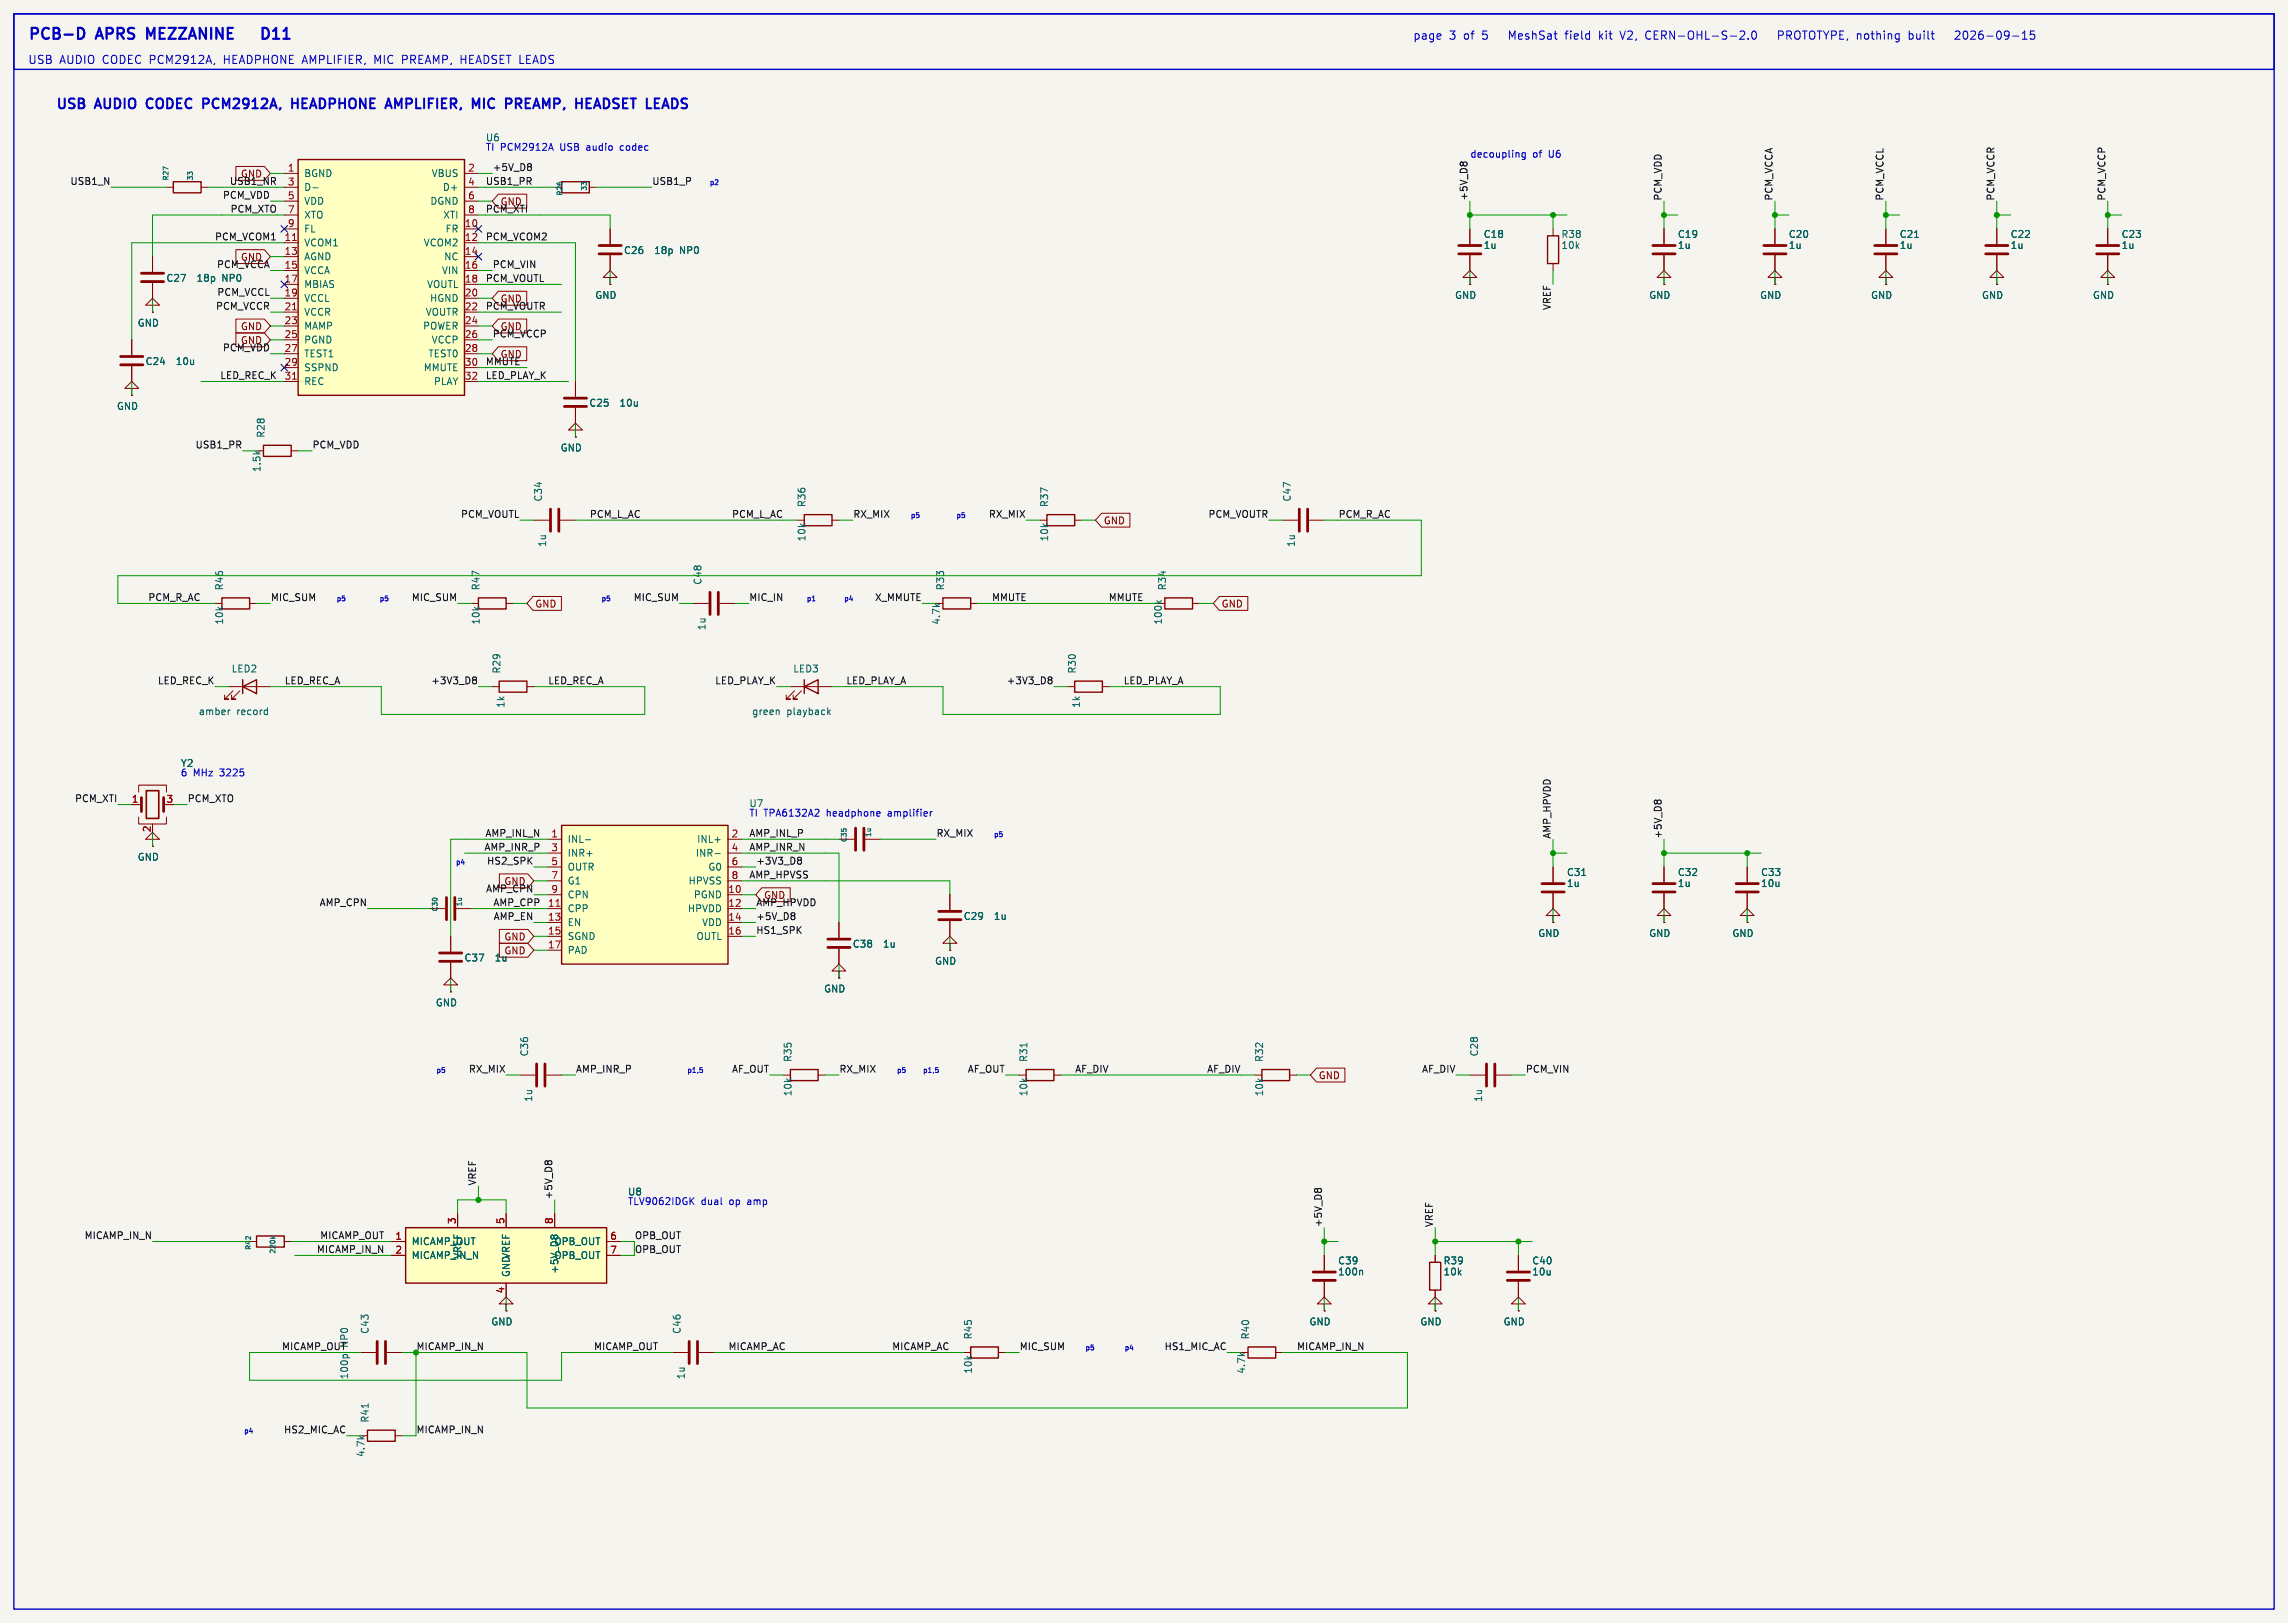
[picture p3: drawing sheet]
<svg xmlns="http://www.w3.org/2000/svg" width="419mm" height="297mm" viewBox="0 0 419 297" stroke-linecap="round" stroke-linejoin="round" font-family="sans-serif">
<defs><g id="words">
<g font-size="2.8" fill="#0000c2">
<text x="5.1" y="7.4">PCB-D</text>
<text x="17.9" y="7.4">APRS</text>
<text x="27.8" y="7.4">MEZZANINE</text>
<text x="51.4" y="7.4">D11</text>
</g>
<g font-size="2.5" fill="#0000c2">
<text x="10.2" y="20.1">USB</text>
<text x="17.7" y="20.1">AUDIO</text>
<text x="27.7" y="20.1">CODEC</text>
<text x="38.7" y="20.1">PCM2912A,</text>
<text x="55.7" y="20.1">HEADPHONE</text>
<text x="73.8" y="20.1">AMPLIFIER,</text>
<text x="90.3" y="20.1">MIC</text>
<text x="97.1" y="20.1">PREAMP,</text>
<text x="110.6" y="20.1">HEADSET LEADS</text>
</g>
<g font-size="2.1" fill="#0000c2">
<text x="5.1" y="11.8">USB</text>
<text x="10.9" y="11.8">AUDIO CODEC PCM2912A,</text>
<text x="41.3" y="11.8">HEADPHONE AMPLIFIER,</text>
<text x="69.2" y="11.8">MIC PREAMP,</text>
<text x="85.3" y="11.8">HEADSET LEADS</text>
<text x="258.8" y="7.4">page</text>
<text x="265.4" y="7.4">3</text>
<text x="268.2" y="7.4">of</text>
<text x="271.7" y="7.4">5</text>
<text x="277" y="7.4">MeshSat</text>
<text x="287.5" y="7.4">field</text>
<text x="293.8" y="7.4">kit</text>
<text x="297.9" y="7.4">V2,</text>
<text x="302.6" y="7.4">CERN-OHL-S-2.0</text>
<text x="327.4" y="7.4">PROTOTYPE, nothing</text>
<text x="351.6" y="7.4">built</text>
<text x="360.6" y="7.4">2026-09-15</text>
</g>
<g font-size="1.8" fill="#0000c2">
<text x="88.9" y="27.7">TI PCM2912A</text>
<text x="88.9" y="26.1">U6</text>
<text x="102.7" y="27.7">USB</text>
<text x="107.7" y="27.7">audio</text>
<text x="114.1" y="27.7">codec</text>
<text x="269.2" y="29">decoupling</text>
<text x="280.8" y="29">of</text>
<text x="283.8" y="29">U6</text>
<text x="33" y="142.2">6</text>
<text x="35.4" y="142.2">MHz</text>
<text x="40.4" y="142.2">3225</text>
<text x="137.2" y="149.6">TI TPA6132A2</text>
<text x="137.2" y="148">U7</text>
<text x="151.5" y="149.6">headphone</text>
<text x="162.9" y="149.6">amplifier</text>
<text x="114.9" y="220.7">TLV9062IDGK</text>
<text x="128.4" y="220.7">dual</text>
<text x="133.7" y="220.7">op</text>
<text x="137.2" y="220.7">amp</text>
</g>
<g font-size="1.8" fill="#0f0f0f">
<text x="12.8" y="33.9">USB1_N</text>
<text x="42" y="33.9">USB1_NR</text>
<text x="44" y="32.7">GND</text>
<text x="88.9" y="33.9">USB1_PR</text>
<text x="90.2" y="31.4">+5V_D8</text>
<text x="119.4" y="33.9">USB1_P</text>
<text x="40.7" y="36.5">PCM_VDD</text>
<text x="42.1" y="39">PCM_XTO</text>
<text x="88.9" y="39">PCM_XTI</text>
<text x="91.6" y="37.8">GND</text>
<text x="268.9" y="36.8" transform="rotate(-90 268.9 36.8)">+5V_D8</text>
<text x="304.5" y="36.8" transform="rotate(-90 304.5 36.8)">PCM_VDD</text>
<text x="324.8" y="36.8" transform="rotate(-90 324.8 36.8)">PCM_VCCA</text>
<text x="345.1" y="36.8" transform="rotate(-90 345.1 36.8)">PCM_VCCL</text>
<text x="365.4" y="36.8" transform="rotate(-90 365.4 36.8)">PCM_VCCR</text>
<text x="385.7" y="36.8" transform="rotate(-90 385.7 36.8)">PCM_VCCP</text>
<text x="39.3" y="44.1">PCM_VCOM1</text>
<text x="44" y="47.9">GND</text>
<text x="88.9" y="44.1">PCM_VCOM2</text>
<text x="39.7" y="49.2">PCM_VCCA</text>
<text x="88.9" y="51.7">PCM_VOUTL</text>
<text x="90.2" y="49.2">PCM_VIN</text>
<text x="39.5" y="56.8">PCM_VCCR</text>
<text x="39.7" y="54.3">PCM_VCCL</text>
<text x="88.9" y="56.8">PCM_VOUTR</text>
<text x="91.6" y="55.6">GND</text>
<text x="284.1" y="56.9" transform="rotate(-90 284.1 56.9)">VREF</text>
<text x="40.7" y="64.4">PCM_VDD</text>
<text x="44" y="63.2">GND</text>
<text x="90.2" y="61.9">PCM_VCCP</text>
<text x="91.6" y="65.7">GND</text>
<text x="91.6" y="60.6">GND</text>
<text x="40.3" y="69.5">LED_REC_K</text>
<text x="88.9" y="69.5">LED_PLAY_K</text>
<text x="88.9" y="67">MMUTE</text>
<text x="35.7" y="82.2">USB1_PR</text>
<text x="57.1" y="82.2">PCM_VDD</text>
<text x="84.3" y="94.9">PCM_VOUTL</text>
<text x="107.9" y="94.9">PCM_L_AC</text>
<text x="134" y="94.9">PCM_L_AC</text>
<text x="156.2" y="94.9">RX_MIX</text>
<text x="181" y="94.9">RX_MIX</text>
<text x="221.3" y="94.9">PCM_VOUTR</text>
<text x="245.1" y="94.9">PCM_R_AC</text>
<text x="27.1" y="110.1">PCM_R_AC</text>
<text x="49.5" y="110.1">MIC_SUM</text>
<text x="75.3" y="110.1">MIC_SUM</text>
<text x="116" y="110.1">MIC_SUM</text>
<text x="137.2" y="110.1">MIC_IN</text>
<text x="160.2" y="110.1">X_MMUTE</text>
<text x="181.6" y="110.1">MMUTE</text>
<text x="203" y="110.1">MMUTE</text>
<text x="28.8" y="125.4">LED_REC_K</text>
<text x="52.1" y="125.4">LED_REC_A</text>
<text x="78.9" y="125.4">+3V3_D8</text>
<text x="100.3" y="125.4">LED_REC_A</text>
<text x="130.9" y="125.4">LED_PLAY_K</text>
<text x="154.9" y="125.4">LED_PLAY_A</text>
<text x="184.3" y="125.4">+3V3_D8</text>
<text x="205.7" y="125.4">LED_PLAY_A</text>
<text x="13.6" y="147">PCM_XTI</text>
<text x="34.3" y="147">PCM_XTO</text>
<text x="88.6" y="155.9">AMP_INR_P</text>
<text x="88.8" y="153.3">AMP_INL_N</text>
<text x="137.2" y="153.3">AMP_INL_P</text>
<text x="137.2" y="155.9">AMP_INR_N</text>
<text x="171.4" y="153.3">RX_MIX</text>
<text x="284.1" y="153.7" transform="rotate(-90 284.1 153.7)">AMP_HPVDD</text>
<text x="304.5" y="153.7" transform="rotate(-90 304.5 153.7)">+5V_D8</text>
<text x="89.1" y="158.4">HS2_SPK</text>
<text x="137.2" y="160.9">AMP_HPVSS</text>
<text x="138.4" y="158.4">+3V3_D8</text>
<text x="58.5" y="166">AMP_CPN</text>
<text x="88.9" y="163.5">AMP_CPN</text>
<text x="90.3" y="166">AMP_CPP</text>
<text x="92.3" y="162.2">GND</text>
<text x="138.4" y="166">AMP_HPVDD</text>
<text x="139.9" y="164.8">GND</text>
<text x="90.3" y="168.6">AMP_EN</text>
<text x="138.4" y="168.6">+5V_D8</text>
<text x="138.4" y="171.1">HS1_SPK</text>
<text x="85.8" y="196.5">RX_MIX</text>
<text x="105.4" y="196.5">AMP_INR_P</text>
<text x="134" y="196.5">AF_OUT</text>
<text x="153.7" y="196.5">RX_MIX</text>
<text x="177.2" y="196.5">AF_OUT</text>
<text x="196.8" y="196.5">AF_DIV</text>
<text x="221" y="196.5">AF_DIV</text>
<text x="260.4" y="196.5">AF_DIV</text>
<text x="279.4" y="196.5">PCM_VIN</text>
<text x="87.3" y="217.2" transform="rotate(-90 87.3 217.2)">VREF</text>
<text x="101.3" y="219.7" transform="rotate(-90 101.3 219.7)">+5V_D8</text>
<text x="15.4" y="227">MICAMP_IN_N</text>
<text x="58.6" y="227">MICAMP_OUT</text>
<text x="116.2" y="227">OPB_OUT</text>
<text x="242.2" y="224.8" transform="rotate(-90 242.2 224.8)">+5V_D8</text>
<text x="262.5" y="224.8" transform="rotate(-90 262.5 224.8)">VREF</text>
<text x="57.9" y="229.5">MICAMP_IN_N</text>
<text x="116.2" y="229.5">OPB_OUT</text>
<text x="51.6" y="247.3">MICAMP_OUT</text>
<text x="64" y="246.7" transform="rotate(-90 64 246.7)">NP0</text>
<text x="108.7" y="247.3">MICAMP_OUT</text>
<text x="133.3" y="247.3">MICAMP_AC</text>
<text x="163.3" y="247.3">MICAMP_AC</text>
<text x="186.7" y="247.3">MIC_SUM</text>
<text x="213.2" y="247.3">HS1_MIC_AC</text>
<text x="237.5" y="247.3">MICAMP_IN_N</text>
<text x="51.9" y="262.5">HS2_MIC_AC</text>
<text x="76.2" y="262.5">MICAMP_IN_N</text>
</g>
<g font-size="1.8" fill="#a90000">
<text x="52.6" y="31.5">1</text>
<text x="52.6" y="34">3</text>
<text x="85.7" y="31.5">2</text>
<text x="85.7" y="34">4</text>
<text x="52.6" y="36.6">5</text>
<text x="52.6" y="39.1">7</text>
<text x="52.6" y="41.7">9</text>
<text x="85" y="41.7">10</text>
<text x="85.7" y="36.6">6</text>
<text x="85.7" y="39.1">8</text>
<text x="52" y="44.2">11</text>
<text x="52" y="46.7">13</text>
<text x="85" y="44.2">12</text>
<text x="85" y="46.7">14</text>
<text x="52" y="49.3">15</text>
<text x="52" y="51.8">17</text>
<text x="85" y="49.3">16</text>
<text x="85" y="51.8">18</text>
<text x="52" y="54.4">19</text>
<text x="52" y="56.9">21</text>
<text x="52" y="59.4">23</text>
<text x="85" y="54.4">20</text>
<text x="85" y="56.9">22</text>
<text x="85" y="59.4">24</text>
<text x="52" y="62">25</text>
<text x="52" y="64.5">27</text>
<text x="85" y="62">26</text>
<text x="85" y="64.5">28</text>
<text x="52" y="67.1">29</text>
<text x="52" y="69.6">31</text>
<text x="85" y="67.1">30</text>
<text x="85" y="69.6">32</text>
<text x="24.1" y="147.1">1</text>
<text x="30.4" y="147.1">3</text>
<text x="27.7" y="152.5" transform="rotate(-90 27.7 152.5)">2</text>
<text x="100.9" y="153.4">1</text>
<text x="100.9" y="156">3</text>
<text x="133.9" y="153.4">2</text>
<text x="133.9" y="156">4</text>
<text x="100.9" y="158.5">5</text>
<text x="100.9" y="161">7</text>
<text x="133.9" y="158.5">6</text>
<text x="133.9" y="161">8</text>
<text x="100.3" y="166.1">11</text>
<text x="100.9" y="163.6">9</text>
<text x="133.3" y="163.6">10</text>
<text x="133.3" y="166.1">12</text>
<text x="100.3" y="168.7">13</text>
<text x="100.3" y="171.2">15</text>
<text x="100.3" y="173.7">17</text>
<text x="133.3" y="168.7">14</text>
<text x="133.3" y="171.2">16</text>
<text x="72.3" y="227.1">1</text>
<text x="83.6" y="224.2" transform="rotate(-90 83.6 224.2)">3</text>
<text x="92.5" y="224.2" transform="rotate(-90 92.5 224.2)">5</text>
<text x="101.3" y="224.2" transform="rotate(-90 101.3 224.2)">8</text>
<text x="111.7" y="227.1">6</text>
<text x="72.3" y="229.6">2</text>
<text x="111.7" y="229.6">7</text>
<text x="92.5" y="236.9" transform="rotate(-90 92.5 236.9)">4</text>
</g>
<g font-size="1.8" fill="#006464">
<text x="55.6" y="32.6">BGND</text>
<text x="55.6" y="35.2">D-</text>
<text x="79" y="32.6">VBUS</text>
<text x="81" y="35.2">D+</text>
<text x="55.6" y="37.7">VDD</text>
<text x="55.6" y="40.2">XTO</text>
<text x="78.7" y="37.7">DGND</text>
<text x="81.1" y="40.2">XTI</text>
<text x="55.6" y="42.8">FL</text>
<text x="55.6" y="45.3">VCOM1</text>
<text x="55.6" y="47.9">AGND</text>
<text x="77.5" y="45.3">VCOM2</text>
<text x="81.3" y="47.9">NC</text>
<text x="81.5" y="42.8">FR</text>
<text x="114.2" y="46.7">C26</text>
<text x="119.7" y="46.7">18p</text>
<text x="124.5" y="46.7">NP0</text>
<text x="271.7" y="45.8">1u</text>
<text x="271.7" y="43.8">C18</text>
<text x="285.9" y="45.8">10k</text>
<text x="285.9" y="43.8">R38</text>
<text x="307.2" y="45.8">1u</text>
<text x="307.2" y="43.8">C19</text>
<text x="327.6" y="45.8">1u</text>
<text x="327.6" y="43.8">C20</text>
<text x="347.9" y="45.8">1u</text>
<text x="347.9" y="43.8">C21</text>
<text x="368.2" y="45.8">1u</text>
<text x="368.2" y="43.8">C22</text>
<text x="388.5" y="45.8">1u</text>
<text x="388.5" y="43.8">C23</text>
<text x="30.4" y="51.8">C27</text>
<text x="35.9" y="51.8">18p</text>
<text x="40.6" y="51.8">NP0</text>
<text x="55.6" y="50.4">VCCA</text>
<text x="55.6" y="52.9">MBIAS</text>
<text x="78.1" y="52.9">VOUTL</text>
<text x="80.8" y="50.4">VIN</text>
<text x="55.6" y="55.5">VCCL</text>
<text x="55.6" y="58">VCCR</text>
<text x="77.9" y="58">VOUTR</text>
<text x="78.7" y="55.5">HGND</text>
<text x="108.9" y="54.9">GND</text>
<text x="266.4" y="54.9">GND</text>
<text x="302" y="54.9">GND</text>
<text x="322.3" y="54.9">GND</text>
<text x="342.6" y="54.9">GND</text>
<text x="362.9" y="54.9">GND</text>
<text x="383.3" y="54.9">GND</text>
<text x="25.1" y="60">GND</text>
<text x="55.6" y="60.6">MAMP</text>
<text x="55.6" y="63.1">PGND</text>
<text x="55.6" y="65.6">TEST1</text>
<text x="77.4" y="60.6">POWER</text>
<text x="78.4" y="65.6">TEST0</text>
<text x="79" y="63.1">VCCP</text>
<text x="26.6" y="67">C24</text>
<text x="32.1" y="67">10u</text>
<text x="55.6" y="68.2">SSPND</text>
<text x="55.6" y="70.7">REC</text>
<text x="77.5" y="68.2">MMUTE</text>
<text x="79.4" y="70.7">PLAY</text>
<text x="21.3" y="75.2">GND</text>
<text x="107.8" y="74.7">C25</text>
<text x="113.4" y="74.7">10u</text>
<text x="48.7" y="80.3" transform="rotate(-90 48.7 80.3)">R28</text>
<text x="102.6" y="82.9">GND</text>
<text x="47.9" y="86.5" transform="rotate(-90 47.9 86.5)">1.5k</text>
<text x="99.5" y="91.9" transform="rotate(-90 99.5 91.9)">C34</text>
<text x="147.7" y="93" transform="rotate(-90 147.7 93)">R36</text>
<text x="192.2" y="93" transform="rotate(-90 192.2 93)">R37</text>
<text x="236.6" y="91.9" transform="rotate(-90 236.6 91.9)">C47</text>
<text x="100.2" y="100.3" transform="rotate(-90 100.2 100.3)">1u</text>
<text x="147.7" y="99.2" transform="rotate(-90 147.7 99.2)">10k</text>
<text x="192.2" y="99.2" transform="rotate(-90 192.2 99.2)">10k</text>
<text x="237.4" y="100.3" transform="rotate(-90 237.4 100.3)">1u</text>
<text x="128.7" y="107.2" transform="rotate(-90 128.7 107.2)">C48</text>
<text x="41.1" y="108.2" transform="rotate(-90 41.1 108.2)">R46</text>
<text x="88" y="108.2" transform="rotate(-90 88 108.2)">R47</text>
<text x="173.1" y="108.2" transform="rotate(-90 173.1 108.2)">R33</text>
<text x="213.8" y="108.2" transform="rotate(-90 213.8 108.2)">R34</text>
<text x="41.1" y="114.5" transform="rotate(-90 41.1 114.5)">10k</text>
<text x="88" y="114.5" transform="rotate(-90 88 114.5)">10k</text>
<text x="129.4" y="115.5" transform="rotate(-90 129.4 115.5)">1u</text>
<text x="172.4" y="114.5" transform="rotate(-90 172.4 114.5)">4.7k</text>
<text x="213" y="114.5" transform="rotate(-90 213 114.5)">100k</text>
<text x="42.3" y="123.3">LED2</text>
<text x="91.9" y="123.4" transform="rotate(-90 91.9 123.4)">R29</text>
<text x="145.2" y="123.3">LED3</text>
<text x="197.3" y="123.4" transform="rotate(-90 197.3 123.4)">R30</text>
<text x="36.3" y="131.1">amber</text>
<text x="43.3" y="131.1">record</text>
<text x="92.6" y="129.7" transform="rotate(-90 92.6 129.7)">1k</text>
<text x="137.7" y="131.1">green</text>
<text x="144.1" y="131.1">playback</text>
<text x="198" y="129.7" transform="rotate(-90 198 129.7)">1k</text>
<text x="33" y="140.6">Y2</text>
<text x="103.9" y="154.5">INL-</text>
<text x="127.6" y="154.5">INL+</text>
<text x="25.1" y="157.8">GND</text>
<text x="103.9" y="157.1">INR+</text>
<text x="103.9" y="159.6">OUTR</text>
<text x="127.4" y="157.1">INR-</text>
<text x="129.7" y="159.6">G0</text>
<text x="286.9" y="160.6">C31</text>
<text x="307.2" y="160.6">C32</text>
<text x="322.5" y="160.6">C33</text>
<text x="103.9" y="162.2">G1</text>
<text x="103.9" y="164.7">CPN</text>
<text x="103.9" y="167.2">CPP</text>
<text x="125.9" y="167.2">HPVDD</text>
<text x="126" y="162.2">HPVSS</text>
<text x="127" y="164.7">PGND</text>
<text x="286.9" y="162.6">1u</text>
<text x="307.2" y="162.6">1u</text>
<text x="322.5" y="162.6">10u</text>
<text x="103.9" y="169.8">EN</text>
<text x="103.9" y="172.3">SGND</text>
<text x="127.5" y="172.3">OUTL</text>
<text x="128.5" y="169.8">VDD</text>
<text x="156.1" y="173.7">C38</text>
<text x="161.6" y="173.7">1u</text>
<text x="176.4" y="168.6">C29</text>
<text x="181.9" y="168.6">1u</text>
<text x="281.7" y="171.8">GND</text>
<text x="302" y="171.8">GND</text>
<text x="317.2" y="171.8">GND</text>
<text x="85" y="176.3">C37</text>
<text x="90.5" y="176.3">1u</text>
<text x="103.9" y="174.9">PAD</text>
<text x="171.2" y="176.8">GND</text>
<text x="79.7" y="184.5">GND</text>
<text x="150.9" y="181.9">GND</text>
<text x="96.9" y="193.5" transform="rotate(-90 96.9 193.5)">C36</text>
<text x="145.2" y="194.6" transform="rotate(-90 145.2 194.6)">R35</text>
<text x="188.4" y="194.6" transform="rotate(-90 188.4 194.6)">R31</text>
<text x="231.6" y="194.6" transform="rotate(-90 231.6 194.6)">R32</text>
<text x="270.9" y="193.5" transform="rotate(-90 270.9 193.5)">C28</text>
<text x="97.7" y="201.9" transform="rotate(-90 97.7 201.9)">1u</text>
<text x="145.2" y="200.8" transform="rotate(-90 145.2 200.8)">10k</text>
<text x="188.4" y="200.8" transform="rotate(-90 188.4 200.8)">10k</text>
<text x="231.6" y="200.8" transform="rotate(-90 231.6 200.8)">10k</text>
<text x="271.7" y="201.9" transform="rotate(-90 271.7 201.9)">1u</text>
<text x="114.9" y="219.1">U8</text>
<text x="75.3" y="228.2">MICAMP_OUT</text>
<text x="75.3" y="230.7">MICAMP_IN_N</text>
<text x="84.7" y="230.6" transform="rotate(-90 84.7 230.6)">VREF</text>
<text x="93.6" y="233.9" transform="rotate(-90 93.6 233.9)">GNDVREF</text>
<text x="101.4" y="228.2">OPB_OUT</text>
<text x="101.4" y="230.7">OPB_OUT</text>
<text x="102.5" y="233.3" transform="rotate(-90 102.5 233.3)">+5V_D8</text>
<text x="245" y="233.7">100n</text>
<text x="245" y="231.7">C39</text>
<text x="264.3" y="233.7">10k</text>
<text x="264.3" y="231.7">R39</text>
<text x="280.6" y="231.7">C40</text>
<text x="280.6" y="233.7">10u</text>
<text x="67.7" y="244.3" transform="rotate(-90 67.7 244.3)">C43</text>
<text x="89.9" y="242.9">GND</text>
<text x="124.9" y="244.3" transform="rotate(-90 124.9 244.3)">C46</text>
<text x="178.2" y="245.4" transform="rotate(-90 178.2 245.4)">R45</text>
<text x="229" y="245.4" transform="rotate(-90 229 245.4)">R40</text>
<text x="239.8" y="242.9">GND</text>
<text x="260.1" y="242.9">GND</text>
<text x="275.3" y="242.9">GND</text>
<text x="178.2" y="251.6" transform="rotate(-90 178.2 251.6)">10k</text>
<text x="228.3" y="251.6" transform="rotate(-90 228.3 251.6)">4.7k</text>
<text x="64" y="252.7" transform="rotate(-90 64 252.7)">100p</text>
<text x="125.6" y="252.7" transform="rotate(-90 125.6 252.7)">1u</text>
<text x="67.7" y="260.6" transform="rotate(-90 67.7 260.6)">R41</text>
<text x="67" y="266.9" transform="rotate(-90 67 266.9)">4.7k</text>
</g>
<g font-size="1.8" fill="#840000">
<text x="44" y="60.6">GND</text>
<text x="202.1" y="96.2">GND</text>
<text x="97.9" y="111.4">GND</text>
<text x="223.7" y="111.4">GND</text>
<text x="92.3" y="172.4">GND</text>
<text x="92.3" y="174.9">GND</text>
<text x="241.5" y="197.8">GND</text>
</g>
<text font-size="1.8" fill="#009600" x="76.2" y="247.3">MICAMP_IN_N</text>
<g font-size="1.3" fill="#006464">
<text x="31.1" y="33.2" transform="rotate(-90 31.1 33.2)">R27</text>
<text x="35.5" y="33.2" transform="rotate(-90 35.5 33.2)">33</text>
<text x="103.2" y="36" transform="rotate(-90 103.2 36)">R26</text>
<text x="107.7" y="35.1" transform="rotate(-90 107.7 35.1)">33</text>
<text x="155.3" y="154.3" transform="rotate(-90 155.3 154.3)">C35</text>
<text x="159.8" y="153.4" transform="rotate(-90 159.8 153.4)">1u</text>
<text x="80.4" y="167" transform="rotate(-90 80.4 167)">C30</text>
<text x="84.8" y="166.1" transform="rotate(-90 84.8 166.1)">1u</text>
<text x="46.2" y="229" transform="rotate(-90 46.2 229)">R42</text>
<text x="50.6" y="229.7" transform="rotate(-90 50.6 229.7)">220k</text>
</g>
<g font-size="1.3" fill="#0000c2">
<text x="129.9" y="33.9">p2</text>
<text x="166.8" y="94.9">p5</text>
<text x="175.1" y="94.9">p5</text>
<text x="61.6" y="110.1">p5</text>
<text x="69.5" y="110.1">p5</text>
<text x="110.1" y="110.1">p5</text>
<text x="147.7" y="110.1">p1</text>
<text x="154.5" y="110.1">p4</text>
<text x="182" y="153.3">p5</text>
<text x="83.4" y="158.4">p4</text>
<text x="79.9" y="196.5">p5</text>
<text x="125.8" y="196.5">p1,5</text>
<text x="164.2" y="196.5">p5</text>
<text x="169" y="196.5">p1,5</text>
<text x="198.7" y="247.3">p5</text>
<text x="205.9" y="247.3">p4</text>
<text x="44.6" y="262.5">p4</text>
</g>
</g></defs>
<path d="M0 -.1h419.1v297.3h-419.1z" fill="#f5f4ef" stroke="#f5f4ef" stroke-width=".18"/>
<g fill="none" stroke="#840000" stroke-width=".18">
<path d="M269.2 50.8h1.3l-1.3-1.3-1.2 1.3h1.2v1.3M269.2 52.1h.1M269.2 41.9v2.8M269.2 46.7v2.8M304.8 158.7v2.8M320 158.7v2.8M304.8 167.6h1.3l-1.3-1.2-1.3 1.2h1.3v1.3M304.8 168.9h.1M304.8 163.6v2.8M320 167.6h1.3l-1.3-1.2-1.2 1.2h1.2v1.3M320 168.9h.1M320 163.6v2.8"/>
<path d="M45.7 227.3h1.3M52.1 227.3h1.2M92.7 238.8h1.3l-1.3-1.3-1.3 1.3h1.3v1.2M92.7 240h.1"/>
</g>
<path d="M267.2 45h4.1M267.2 46.5h4.1M302.8 161.8h4M302.8 163.3h4M318 161.8h4.1M318 163.3h4.1" fill="none" stroke="#840000" stroke-width=".51"/>
<path d="M47 226.3h5.1v2h-5.1z" fill="none" stroke="#840000" stroke-width=".25"/>
<path d="M49.8 226.4l.3 .4M50.4 226.4l-.4 .3" fill="none" stroke="#006464" stroke-width=".18"/>
<path d="M74.3 224.8h36.8v10.1h-36.8z" fill="#ffffc2"/>
<g fill="none" stroke="#840000" stroke-width=".25">
<path d="M31.7 33.3h5.1v2h-5.1zM102.9 33.3h5v2h-5zM283.5 43.2h2v5.1h-2zM48.3 81.5h5v2.1h-5zM147.3 94.2h5.1v2.1h-5.1zM191.8 94.2h5v2.1h-5zM40.6 109.5h5.1v2h-5.1zM87.6 109.5h5.1v2h-5.1zM172.7 109.5h5.1v2h-5.1zM213.4 109.5h5v2h-5zM44.4 125.7l2.6-1.2v2.5zM44.4 124.5v2.5"/>
<path d="M91.4 124.7h5.1v2h-5.1zM147.3 125.7l2.6-1.2v2.5zM147.3 124.5v2.5M196.8 124.7h5.1v2h-5.1zM74.3 224.8h36.8v10.1h-36.8z"/>
</g>
<g fill="none" stroke="#840000" stroke-width=".18">
<path d="M30.5 34.3h1.2M36.8 34.3h1.3M101.6 34.3h1.3M107.9 34.3h1.3M27.9 55.9h1.3l-1.3-1.3-1.2 1.3h1.2v1.2M27.9 57.1h.1M27.9 47v2.8M27.9 51.8v2.8M111.8 50.8h1.2l-1.2-1.3-1.3 1.3h1.3v1.3M111.8 52.1h.1M111.8 41.9v2.8M111.8 46.7v2.8"/>
<path d="M284.5 41.9v1.3M284.5 48.3v1.2M304.8 50.8h1.3l-1.3-1.3-1.3 1.3h1.3v1.3M304.8 52.1h.1M304.8 41.9v2.8M304.8 46.7v2.8M325.1 50.8h1.3l-1.3-1.3-1.3 1.3h1.3v1.3M325.1 52.1h.1M325.1 41.9v2.8M325.1 46.7v2.8M345.4 50.8h1.3l-1.3-1.3-1.2 1.3h1.2v1.3M345.4 52.1h.1"/>
<path d="M345.4 41.9v2.8M345.4 46.7v2.8M365.8 50.8h1.2l-1.2-1.3-1.3 1.3h1.3v1.3M365.8 52.1h.1M365.8 41.9v2.8M365.8 46.7v2.8M386.1 50.8h1.2l-1.2-1.3-1.3 1.3h1.3v1.3M386.1 52.1h.1M386.1 41.9v2.8M386.1 46.7v2.8M24.1 71.1h1.3l-1.3-1.3-1.2 1.3h1.2v1.3M24.1 72.4h.1"/>
<path d="M24.1 62.2v2.8M24.1 67.1v2.7M105.4 78.7h1.3l-1.3-1.2-1.3 1.2h1.3v1.3M105.4 69.8v2.8M105.4 74.7v2.8M47 82.5h1.3M53.3 82.5h1.3M97.8 95.2h2.8M102.6 95.2h2.8M105.4 80h.1M146 95.2h1.3M152.4 95.2h1.3"/>
<path d="M190.5 95.2h1.3M196.8 95.2h1.3M234.9 95.2h2.8M239.8 95.2h2.8M39.4 110.5h1.2M45.7 110.5h1.3M86.4 110.5h1.2M92.7 110.5h1.3M127 110.5h2.8M131.8 110.5h2.8M171.4 110.5h1.3M177.8 110.5h1.3"/>
<path d="M218.4 110.5h1.3M41.9 125.7h7.6M42.7 126.5l-1.6 1.5h.8h-.8v-.7M43.9 126.5l-1.5 1.5h.8h-.8v-.7M90.2 125.7h1.2M96.5 125.7h1.3M144.8 125.7h7.6M145.5 126.5l-1.5 1.5h.8h-.8v-.7M146.8 126.5l-1.5 1.5h.7h-.7v-.7M195.6 125.7h1.2M201.9 125.7h1.3M24.1 147.3h1.8"/>
<path d="M25.4 145v-1.2h5.1v1.2M25.4 149.6v1.3h5.1v-1.3M27.9 153.7h1.3l-1.3-1.3-1.2 1.3h1.2v1.2M27.9 154.9h.1M27.9 150.9v.2M153.7 153.7h2.8M158.5 153.7h2.8M78.7 166.4h2.8M82.5 171.4v2.8M82.5 176.3v2.8M83.6 166.4h2.8M82.5 180.3h1.3l-1.3-1.2-1.2 1.2h1.2v1.3"/>
<path d="M82.5 181.6h.1M269.2 196.8h2.8M274.1 196.8h2.8M71.8 227.3h2.5M71.8 229.9h2.5M83.8 222.2v2.6M92.7 222.2v2.6M92.7 234.9v2.6M101.6 222.2v2.6M111.1 227.3h2.6M111.1 229.9h2.6M242.6 238.8h1.2l-1.2-1.3-1.3 1.3h1.3v1.2"/>
<path d="M242.6 229.9v2.8M242.6 234.7v2.8M242.6 240h.1"/>
</g>
<path d="M350.7 43.5h.7M211.9 110l.5 .4M212.7 110l-.4 .3M42.2 130l-.3 .1M48.9 130l.1 .1M49 129.6v1.3M49 130.8l-.1 .1M142.7 130.1v.8M151.7 130.4l.4 .5M152.1 130l-.5 .5M100.9 226.4l.3-.3 .3 .3 .2-.3h.2l.3 .3M249.4 232.6l.2 .2v.7" fill="none" stroke="#006464" stroke-width=".18"/>
<g fill="none" stroke="#840000" stroke-width=".51">
<path d="M25.9 50h4.1M25.9 51.6h4.1M109.7 45h4.1M109.7 46.5h4.1M302.8 45h4M302.8 46.5h4M323.1 45h4.1M323.1 46.5h4.1M343.4 45h4.1M343.4 46.5h4.1M363.7 45h4.1M363.7 46.5h4.1"/>
<path d="M384 45h4.1M384 46.5h4.1M22.1 65.3h4.1M22.1 66.8h4.1M103.4 72.9h4M103.4 74.4h4M100.8 93.2v4.1M102.4 93.2v4.1M238 93.2v4.1M239.5 93.2v4.1M130 108.5v4M131.6 108.5v4"/>
<path d="M25.9 146v2.6M30 146v2.6M156.7 151.6v4.1M158.2 151.6v4.1M80.5 174.5h4.1M80.5 176h4.1M81.8 164.3v4.1M83.3 164.3v4.1M272.3 194.8v4.1M273.8 194.8v4.1M240.5 232.9h4.1M240.5 234.4h4.1"/>
</g>
<path d="M26.8 144.8h2.3v5.1h-2.3z" fill="none" stroke="#840000" stroke-width=".3"/>
<path d="M54.6 29.2h30.5v43.2h-30.5z" fill="#ffffc2"/>
<path d="M54.6 29.2h30.5v43.2h-30.5zM144.8 195.8h5.1v2.1h-5.1zM177.8 246.6h5.1v2.1h-5.1zM228.6 246.6h5.1v2.1h-5.1zM67.3 261.9h5.1v2h-5.1z" fill="none" stroke="#840000" stroke-width=".25"/>
<g fill="none" stroke="#840000" stroke-width=".18">
<path d="M52.1 31.7h2.5M52.1 34.3h2.5M52.1 36.8h2.5M52.1 39.4h2.5M85.1 31.7h2.5M85.1 34.3h2.5M85.1 36.8h2.5M85.1 39.4h2.5M52.1 41.9h2.5M52.1 44.4h2.5M52.1 47h2.5M52.1 49.5h2.5"/>
<path d="M52.1 52.1h2.5M52.1 54.6h2.5M52.1 57.1h2.5M52.1 59.7h2.5M85.1 41.9h2.5M85.1 44.4h2.5M85.1 47h2.5M85.1 49.5h2.5M85.1 52.1h2.5M85.1 54.6h2.5M85.1 57.1h2.5M85.1 59.7h2.5"/>
<path d="M52.1 62.2h2.5M52.1 64.8h2.5M52.1 67.3h2.5M52.1 69.8h2.5M85.1 62.2h2.5M85.1 64.8h2.5M85.1 67.3h2.5M85.1 69.8h2.5M153.7 168.9v2.8M153.7 173.7v2.8M95.2 196.8h2.8M100.1 196.8h2.8"/>
<path d="M143.5 196.8h1.3M149.9 196.8h1.2M262.9 238.8h1.3l-1.3-1.3-1.3 1.3h1.3v1.2M66 247.6h2.8M70.9 247.6h2.8M123.2 247.6h2.8M128 247.6h2.8M176.5 247.6h1.3M182.9 247.6h1.2M227.3 247.6h1.3M233.7 247.6h1.2M262.9 240h.1"/>
<path d="M66 262.9h1.3M72.4 262.9h1.3"/>
</g>
<path d="M57.3 34.4h1M62.9 248.1l-.1 .2M63.6 248.1l.1 .2M67.4 257v.8" fill="none" stroke="#006464" stroke-width=".18"/>
<path d="M53.6 44h.7M53.6 56.7h.7M53.6 69.4h.7" fill="none" stroke="#a90000" stroke-width=".18"/>
<path d="M151.6 172h4.1M151.6 173.5h4.1M98.3 194.8v4.1M99.8 194.8v4.1M69.1 245.6v4.1M70.6 245.6v4.1M126.2 245.6v4.1M127.8 245.6v4.1" fill="none" stroke="#840000" stroke-width=".51"/>
<path d="M102.9 151.1h30.4v25.4h-30.4z" fill="#ffffc2"/>
<path d="M102.9 151.1h30.4v25.4h-30.4zM188 195.8h5v2.1h-5zM231.1 195.8h5.1v2.1h-5.1zM261.9 231.1h2v5.1h-2z" fill="none" stroke="#840000" stroke-width=".25"/>
<g fill="none" stroke="#840000" stroke-width=".18">
<path d="M43.2 30.5h5.2l1.1 1.2-1.1 1.3h-5.2zM91.3 35.6h5.2v2.5h-5.2l-1.1-1.3zM27.9 57.1h.1M27.9 47v2.8M27.9 51.8v2.8M43.2 45.7h5.2l1.1 1.3-1.1 1.3h-5.2zM43.2 58.4h5.2l1.1 1.3-1.1 1.3h-5.2zM91.3 58.4h5.2v2.6h-5.2l-1.1-1.3zM91.3 53.3h5.2v2.6h-5.2l-1.1-1.3zM111.8 52.1h.1M111.8 41.9v2.8M111.8 46.7v2.8"/>
<path d="M269.2 52.1h.1M269.2 41.9v2.8M269.2 46.7v2.8M304.8 52.1h.1M304.8 41.9v2.8M304.8 46.7v2.8M325.1 52.1h.1M325.1 41.9v2.8M325.1 46.7v2.8M345.4 52.1h.1M345.4 41.9v2.8M345.4 46.7v2.8"/>
<path d="M365.8 52.1h.1M365.8 41.9v2.8M365.8 46.7v2.8M386.1 52.1h.1M386.1 41.9v2.8M386.1 46.7v2.8M24.1 72.4h.1M24.1 62.2v2.8M24.1 67.1v2.7M43.2 61h5.2l1.1 1.2-1.1 1.3h-5.2zM91.3 63.5h5.2v2.5h-5.2l-1.1-1.2zM105.4 69.8v2.8"/>
<path d="M105.4 74.7v2.8M105.4 80h.1M201.8 94h5.2v2.5h-5.2l-1.1-1.3zM97.6 109.2h5.2v2.6h-5.2l-1.1-1.3zM223.4 109.2h5.2v2.6h-5.2l-1.2-1.3zM24.1 147.3h1.3M27.9 154.9h.1M100.3 153.7h2.6M100.3 156.2h2.6M100.3 158.7h2.6M133.3 153.7h2.6M133.3 156.2h2.6"/>
<path d="M133.3 158.7h2.6M284.5 158.7v2.8M304.8 158.7v2.8M320 158.7v2.8M82.5 171.4v2.8M82.5 176.3v2.8M91.5 160h5.2l1.1 1.3-1.1 1.3h-5.2zM91.5 172.7h5.2l1.1 1.3-1.1 1.3h-5.2zM91.5 170.2h5.2l1.1 1.2-1.1 1.3h-5.2zM100.3 161.3h2.6M100.3 163.8h2.6M100.3 166.4h2.6"/>
<path d="M100.3 168.9h2.6M100.3 171.4h2.6M100.3 174h2.6M133.3 161.3h2.6M133.3 163.8h2.6M133.3 166.4h2.6M133.3 168.9h2.6M133.3 171.4h2.6M139.5 162.6h5.2v2.5h-5.2l-1.1-1.3zM153.7 177.8h1.2l-1.2-1.3-1.3 1.3h1.3v1.3M153.7 179.1h.1M153.7 168.9v2.8"/>
<path d="M153.7 173.7v2.8M174 172.7h1.3l-1.3-1.3-1.3 1.3h1.3v1.3M174 174h.1M174 163.8v2.8M174 168.7v2.7M284.5 167.6h1.2l-1.2-1.2-1.3 1.2h1.3v1.3M284.5 168.9h.1M284.5 163.6v2.8M304.8 168.9h.1M304.8 163.6v2.8M320 168.9h.1M320 163.6v2.8"/>
<path d="M82.5 181.6h.1M186.7 196.8h1.3M193 196.8h1.3M229.9 196.8h1.2M236.2 196.8h1.3M241.1 195.6h5.2v2.5h-5.2l-1.1-1.3zM71.8 227.3h2.5M71.8 229.9h2.5M83.8 222.2v2.6M92.7 222.2v2.6M92.7 234.9v2.6M101.6 222.2v2.6"/>
<path d="M111.1 227.3h2.6M111.1 229.9h2.6M242.6 229.9v2.8M242.6 234.7v2.8M262.9 229.9v1.2M262.9 236.2v1.3M278.1 238.8h1.3l-1.3-1.3-1.2 1.3h1.2v1.2M278.1 229.9v2.8M278.1 234.7v2.8M92.7 240h.1M242.6 240h.1M262.9 240h.1"/>
<path d="M278.1 240h.1"/>
</g>
<path d="M350.7 43.5h.7M107.3 153.8h.9M131 153.8h.9M131 156.3h.9M289.7 160.3h.8M188.1 191v.7M100.9 226.4l.3-.3 .3 .3 .2-.3h.2l.3 .3M249.4 232.6l.2 .2v.7" fill="none" stroke="#006464" stroke-width=".18"/>
<path d="M101.8 166h.8" fill="none" stroke="#a90000" stroke-width=".18"/>
<path d="M172 166.9h4M172 168.4h4M282.4 161.8h4.1M282.4 163.3h4.1M276.1 232.9h4.1M276.1 234.4h4.1" fill="none" stroke="#840000" stroke-width=".51"/>
<g fill="none" stroke="#0f0f0f" stroke-width=".18">
<path d="M97.1 30l.2 .2-.2 .3 .2 .3v.2l-.2 .2M267.5 29.9l.2-.2 .3 .2 .2-.2h.3l.2 .2M86.8 123.9h.2l.3 .3-.3 .3M86.8 124.5h.2M87 124.5l.3 .2v.3l-.1 .2h-.4M192.2 123.9h.3l.2 .3-.2 .3M192.2 124.5h.3M192.5 124.5l.2 .2v.3l-.1 .2h-.4M146.3 157h.3l.2 .2-.2 .3M146.3 157.5h.3M146.6 157.5l.2 .3v.2l-.1 .2h-.4M303 146.7l.3-.2 .3 .2 .2-.2h.2l.3 .2"/>
<path d="M145.4 167.1l.2 .3-.2 .3 .2 .2v.3l-.2 .2M99.8 212.8l.3-.3 .3 .3 .2-.3h.2l.3 .3M240.8 217.9l.2-.3 .3 .3 .3-.3h.2l.3 .3"/>
</g>
<g fill="none" stroke="#009600" stroke-width=".18">
<path d="M20.3 34.3h10.2M38.1 34.3h14M49.5 36.8h2.6M49.5 31.7h2.6M52.1 39.4h-24.2v7.6M87.6 39.4h24.2v2.5M87.6 36.8h2.6M87.6 34.3h14M87.6 31.7h2.6M109.2 34.3h10.2M269.2 39.4h17.8M269.2 36.8v5.1"/>
<path d="M284.5 39.4v2.5M304.8 39.4h2.5M304.8 36.8v5.1M325.1 36.8v5.1M325.1 39.4h2.6M345.4 39.4h2.6M345.4 36.8v5.1M365.8 39.4h2.5M365.8 36.8v5.1M386.1 39.4h2.5M386.1 36.8v5.1M27.9 54.6v2.5"/>
<path d="M49.5 57.1h2.6M49.5 59.7h2.6M49.5 54.6h2.6M49.5 49.5h2.6M49.5 47h2.6M52.1 44.4h-28v17.8M87.6 57.1h15.3M87.6 44.4h17.8v25.4M87.6 52.1h15.3M87.6 59.7h2.6M87.6 54.6h2.6M87.6 49.5h2.6"/>
<path d="M111.8 49.5v2.6M269.2 49.5v2.6M284.5 49.5v2.6M304.8 49.5v2.6M325.1 49.5v2.6M345.4 49.5v2.6M365.8 49.5v2.6M386.1 49.5v2.6M24.1 69.8v2.6M36.8 69.8h15.3M49.5 64.8h2.6M49.5 62.2h2.6"/>
<path d="M87.6 69.8h16.5M87.6 64.8h2.6M87.6 62.2h2.6M87.6 67.3h8.9M105.4 77.5v2.5M44.4 82.5h2.6M54.6 82.5h2.5M95.2 95.2h2.6M105.4 95.2h40.6M153.7 95.2h2.5M188 95.2h2.5M198.1 95.2h2.6"/>
<path d="M232.4 95.2h2.5M242.6 95.2h17.7v10.2h-238.7v5.1h17.8M47 110.5h2.5M83.8 110.5h2.6M94 110.5h2.5M124.5 110.5h2.5M134.6 110.5h2.6M168.9 110.5h2.5M179.1 110.5h33M219.7 110.5h2.5M39.4 125.7h2.5M49.5 125.7h20.3v5.1h48.3v-5.1h-20.3"/>
<path d="M87.6 125.7h2.6M142.2 125.7h2.6M152.4 125.7h20.3v5.1h50.8v-5.1h-20.3M193 125.7h2.6M21.6 147.3h2.5M27.9 152.4v2.5M31.7 147.3h2.6M85.1 156.2h15.2M97.8 158.7h2.5M100.3 153.7h-17.8v17.7M135.9 158.7h2.5M135.9 156.2h17.8v12.7"/>
<path d="M135.9 153.7h17.8M161.3 153.7h10.1M284.5 153.7v5M284.5 156.2h2.5M304.8 153.7v5M304.8 156.2h17.8M320 156.2v2.5M67.3 166.4h11.4M82.5 179.1v2.5M86.4 166.4h13.9M97.8 161.3h2.5M97.8 163.8h2.5"/>
<path d="M97.8 168.9h2.5M97.8 171.4h2.5M97.8 174h2.5M135.9 161.3h38.1v2.5M135.9 163.8h2.5M135.9 166.4h2.5M135.9 168.9h2.5M135.9 171.4h2.5M153.7 176.5v2.6M174 171.4v2.6M284.5 166.4v2.5M304.8 166.4v2.5"/>
<path d="M320 166.4v2.5M92.7 196.8h2.5M102.9 196.8h2.5M141 196.8h2.5M151.1 196.8h2.6M184.1 196.8h2.6M194.3 196.8h35.6M237.5 196.8h2.5M266.7 196.8h2.5M276.9 196.8h2.5M87.6 217.2v2.5M101.6 219.7v2.5"/>
<path d="M27.9 227.3h17.8M53.3 227.3h18.5M54 229.9h17.8M83.8 222.2v-2.5h8.9v2.5M92.7 237.5v2.5M113.7 227.3h2.5v2.6h-2.5M242.6 227.3h2.5M242.6 224.8v5.1M242.6 237.5v2.5M262.9 227.3h17.8M262.9 224.8v5.1M262.9 237.5v2.5"/>
<path d="M278.1 227.3v2.6M278.1 237.5v2.5M66 247.6h-20.3v5.1h57.2v-5.1h20.3M73.7 247.6h22.8v10.2h161.3v-10.2h-22.9M76.2 247.6v15.3h-2.5M130.8 247.6h45.7M184.1 247.6h2.6M224.8 247.6h2.5M63.5 262.9h2.5"/>
</g>
<path d="M51.5 41.3l1.2 1.2M51.5 51.5l1.2 1.2M52.7 41.3l-1.2 1.2M52.7 51.5l-1.2 1.2M87 46.4l1.2 1.2M87 41.3l1.2 1.2M88.2 46.4l-1.2 1.2M88.2 41.3l-1.2 1.2M51.5 66.7l1.2 1.2M52.7 66.7l-1.2 1.2" fill="none" stroke="#000084" stroke-width=".18"/>
<g fill="none" stroke="#0000c2" stroke-width=".18">
<path d="M84.5 10.1v1.5M84.5 10.8h.8M286.7 6.2h.5M293 5.7v1.5M293.2 6.6l.4 .6M293.6 6.2l-.6 .5M296.7 5.7l.5 1.5M301.5 6.8l.2 .3 .4 .1M302.1 5.7h-.4l-.2 .3M320.2 7v.2M321 5.8l.2-.1a.8 .8 0 0 1 .5 .7 .8 .8 0 0 1-.5 .8l-.2-.2-.1-.4zM325.8 6.5l.7-.1 .2-.2-.1-.4-.2-.1h-.6v1.5"/>
<path d="M349.7 6.2h.5l.2 .3v.4l-.1 .2h-.6M349.7 5.7v1.5M358.2 5.8l.5-.1 .2 .1 .1 .3-.9 1.1h.9M359.9 5.7a.94 .94 0 0 0 0 1.5M372.7 5.7h-.8v.7l.2-.2 .5 .1 .1 .2v.5l-.3 .2-.5-.2M100.9 26.3l.4 1.2M279.4 27.9v1.1l-.3 .2h-.3M279.4 28l-.4-.1-.2 .3 .1 .5h.5M148.8 110h.5M149.2 149.4h.8M150 148.3v.4M160.8 148.6l.3 .1 .1 .2-.6 .1"/>
<path d="M161.1 149.4h-.3M170.4 148.6v.8M170.8 148.6l-.4 .2M128.2 195.5h.5M128.6 195.9v.4M171.4 195.5h.4M171.8 195.9v.4M126.6 219.8l.5 .8M127.1 219.3l-.7 .7"/>
</g>
<path d="M14.3 5.1a1.05 1.05 0 0 1 1.1 .7 1.05 1.05 0 0 1-.3 1.2l-.8 .1M27.6 6.5l-.6-1.4v2M48.1 5.1a1.05 1.05 0 0 1 1.1 .7 1.05 1.05 0 0 1-.3 1.2l-.8 .1zM50 7.1h1.2M50 5.7l.6-.6v2" fill="none" stroke="#0000c2" stroke-width=".4"/>
<path d="M27 18.3l-.1 .5 .1 .8M37.2 18l.9 .1M38.1 18.9l-.9 .1M53.5 18v1.8M53.5 18.9h1M54.5 18v1.8M72.4 18l.6 1.3M89.6 18.3l-.2 .5 .2 .8M96.3 18.9h.6M97.1 18h-.8v1.8h.8M108.8 19.8l.6-1.8 .6 1.8M109 19.3h.8" fill="none" stroke="#0000c2" stroke-width=".36"/>
<path d="M2.5 2.5h414.1v292.1h-414.1zM2.5 2.5h414.1v10.2h-414.1z" fill="none" stroke="#0000c2" stroke-width=".25"/>
<g fill="#009600" stroke="#009600" stroke-width=".18">
<circle cx="269.2" cy="39.4" r=".46"/>
<circle cx="365.8" cy="39.4" r=".46"/>
<circle cx="386.1" cy="39.4" r=".46"/>
<circle cx="284.5" cy="39.4" r=".46"/>
<circle cx="304.8" cy="39.4" r=".46"/>
<circle cx="325.1" cy="39.4" r=".46"/>
<circle cx="345.4" cy="39.4" r=".46"/>
<circle cx="320" cy="156.2" r=".46"/>
<circle cx="304.8" cy="156.2" r=".46"/>
<circle cx="87.6" cy="219.7" r=".46"/>
<circle cx="278.1" cy="227.3" r=".46"/>
<circle cx="242.6" cy="227.3" r=".46"/>
<circle cx="262.9" cy="227.3" r=".46"/>
<circle cx="284.5" cy="156.2" r=".46"/>
</g>
<use href="#words"/>
</svg>
